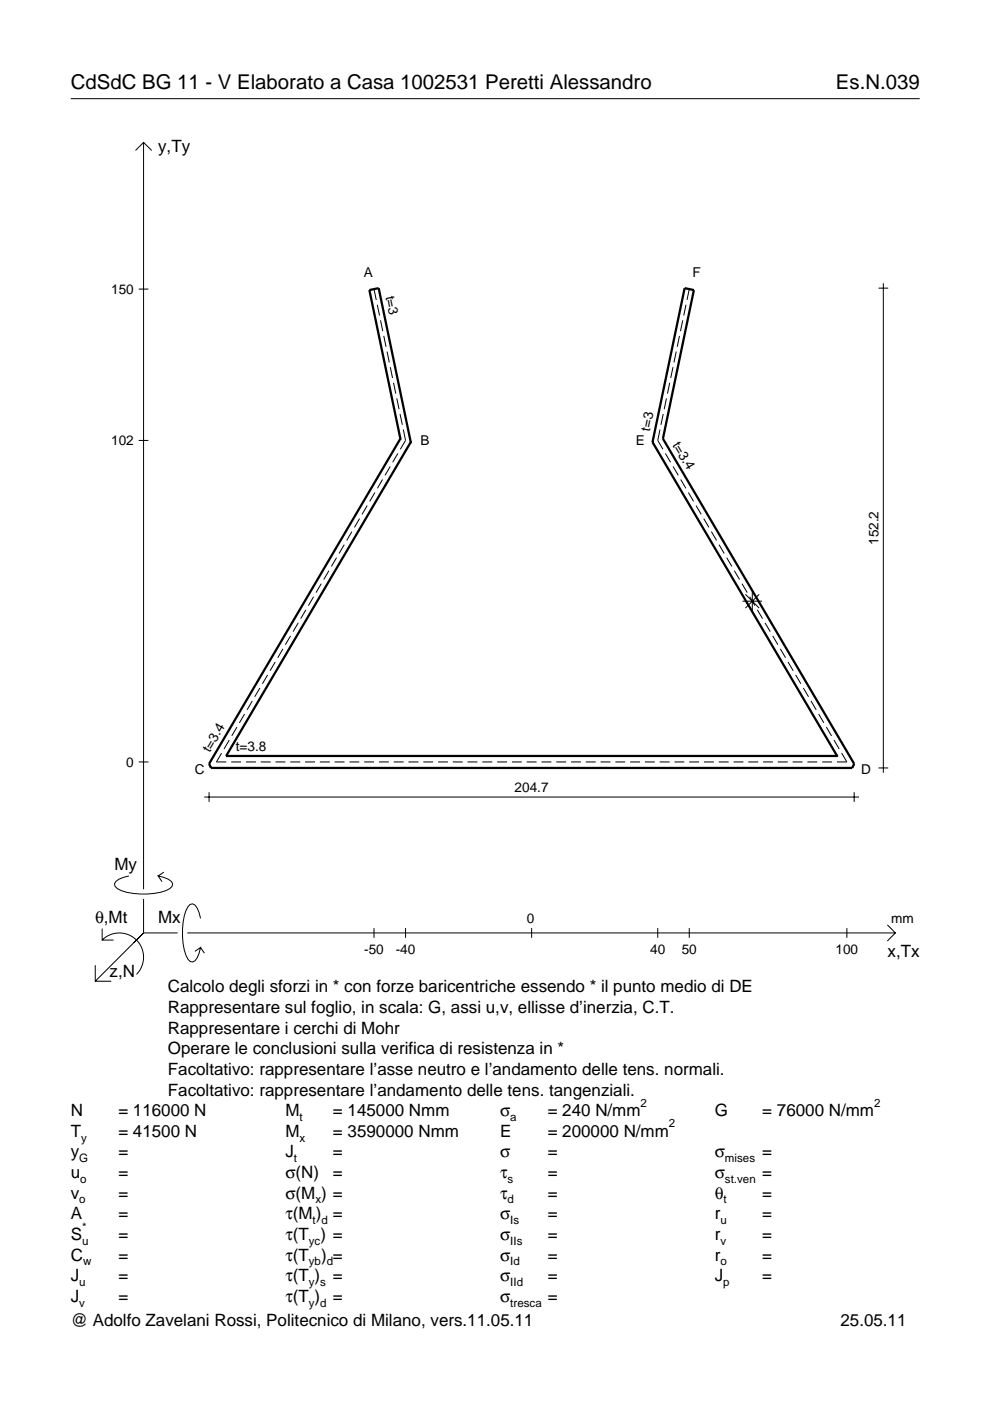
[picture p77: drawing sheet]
<svg xmlns="http://www.w3.org/2000/svg" width="210mm" height="297mm" viewBox="0 0 210 297" stroke-linecap="round" stroke-linejoin="round" font-family="sans-serif">
<defs><g id="words">
<g font-size="4.3">
<text x="15" y="18.9">CdSdC BG 11 - V Elaborato a Casa 1002531 Peretti Alessandro</text>
<text x="177.2" y="18.9">Es.N.039</text>
</g>
<g font-size="3.6">
<text x="33.5" y="32.3">y,Ty</text>
<text x="24.3" y="184.4">My</text>
<text x="20.1" y="195.7">θ,Mt</text>
<text x="33.5" y="195.7">Mx</text>
<text x="188.2" y="203">x,Tx</text>
<text x="23.2" y="207.1">z,N</text>
<text x="35.6" y="210.4">Calcolo degli sforzi in * con forze baricentriche essendo * il punto medio di DE</text>
<text x="35.6" y="214.8">Rappresentare sul foglio, in scala: G, assi u,v, ellisse d’inerzia, C.T.</text>
<text x="35.6" y="219.2">Rappresentare i cerchi di Mohr</text>
<text x="35.6" y="223.5">Operare le conclusioni sulla verifica di resistenza in *</text>
<text x="35.6" y="227.9">Facoltativo: rappresentare l’asse neutro e l’andamento delle tens. normali.</text>
<text x="35.6" y="232.3">Facoltativo: rappresentare l’andamento delle tens. tangenziali.</text>
<text x="15" y="236.7">N</text>
<text x="25.1" y="236.7">= 116000 N</text>
<text x="60.5" y="236.7">M</text>
<text x="70.6" y="236.7">= 145000 Nmm</text>
<text x="106" y="236.7">σ</text>
<text x="116.1" y="236.7">= 240 N/mm</text>
<text x="151.5" y="236.7">G</text>
<text x="161.6" y="236.7">= 76000 N/mm</text>
<text x="15" y="241">T</text>
<text x="15" y="245.4">y</text>
<text x="25.1" y="241">= 41500 N</text>
<text x="25.1" y="245.4">=</text>
<text x="60.5" y="245.4">J</text>
<text x="60.5" y="241">M</text>
<text x="70.6" y="241">= 3590000 Nmm</text>
<text x="70.6" y="245.4">=</text>
<text x="106" y="241">E</text>
<text x="106" y="245.4">σ</text>
<text x="116.1" y="245.4">=</text>
<text x="116.1" y="241">= 200000 N/mm</text>
<text x="151.5" y="245.4">σ</text>
<text x="161.6" y="245.4">=</text>
<text x="15" y="249.8">u</text>
<text x="25.1" y="249.8">=</text>
<text x="60.5" y="249.8">σ(N)</text>
<text x="70.6" y="249.8">=</text>
<text x="106" y="249.8">τ</text>
<text x="116.1" y="249.8">=</text>
<text x="151.5" y="249.8">σ</text>
<text x="161.6" y="249.8">=</text>
<text x="15" y="254.2">v</text>
<text x="25.1" y="254.2">=</text>
<text x="60.5" y="254.2">σ(M ) =</text>
<text x="106" y="254.2">τ</text>
<text x="116.1" y="254.2">=</text>
<text x="151.5" y="254.2">θ</text>
<text x="161.6" y="254.2">=</text>
<text x="15" y="258.5">A</text>
<text x="15" y="262.9">S</text>
<text x="25.1" y="262.9">=</text>
<text x="25.1" y="258.5">=</text>
<text x="60.5" y="258.5">τ(M ) =</text>
<text x="60.5" y="262.9">τ(T ) =</text>
<text x="106" y="258.5">σ</text>
<text x="106" y="262.9">σ</text>
<text x="116.1" y="258.5">=</text>
<text x="116.1" y="262.9">=</text>
<text x="151.5" y="258.5">r</text>
<text x="151.5" y="262.9">r</text>
<text x="161.6" y="258.5">=</text>
<text x="161.6" y="262.9">=</text>
<text x="15" y="267.3">C</text>
<text x="25.1" y="267.3">=</text>
<text x="60.5" y="267.3">τ(T</text>
<text x="68.1" y="267.3">) =</text>
<text x="106" y="267.3">σ</text>
<text x="116.1" y="267.3">=</text>
<text x="151.5" y="267.3">r</text>
<text x="161.6" y="267.3">=</text>
<text x="15" y="271.7">J</text>
<text x="25.1" y="271.7">=</text>
<text x="60.5" y="271.7">τ(T )</text>
<text x="70.6" y="271.7">=</text>
<text x="106" y="271.7">σ</text>
<text x="116.1" y="271.7">=</text>
<text x="151.5" y="271.7">J</text>
<text x="161.6" y="271.7">=</text>
<text x="15" y="281.2">@ Adolfo Zavelani Rossi, Politecnico di Milano, vers.11.05.11</text>
<text x="15" y="276">J</text>
<text x="25.1" y="276">=</text>
<text x="60.5" y="276">τ(T )</text>
<text x="70.6" y="276">=</text>
<text x="106" y="276">σ</text>
<text x="116.1" y="276">=</text>
<text x="178.2" y="281.2">25.05.11</text>
</g>
<g font-size="2.9">
<text x="77.1" y="58.7">A</text>
<text x="146.8" y="58.7">F</text>
<text x="23.6" y="62.3">150</text>
<text x="81.7" y="62.9" transform="rotate(78 81.7 62.9)">t=3</text>
<text x="23.6" y="94.4">102</text>
<text x="89.2" y="94.3">B</text>
<text x="134.8" y="94.3">E</text>
<text x="137.8" y="91.5" transform="rotate(-78 137.8 91.5)">t=3</text>
<text x="142.5" y="94.3" transform="rotate(60 142.5 94.3)">t=3.4</text>
<text x="186.3" y="115.6" transform="rotate(-90 186.3 115.6)">152.2</text>
<text x="44.5" y="159.7" transform="rotate(-60 44.5 159.7)">t=3.4</text>
<text x="50" y="159.3">t=3.8</text>
<text x="26.8" y="162.6">0</text>
<text x="41.3" y="164">C</text>
<text x="109.1" y="168">204.7</text>
<text x="182.6" y="164">D</text>
<text x="111.7" y="195.7">0</text>
<text x="189" y="195.7">mm</text>
<text x="77.2" y="202.2">-50</text>
<text x="83.9" y="202.2">-40</text>
<text x="137.9" y="202.2">40</text>
<text x="144.5" y="202.2">50</text>
<text x="177.2" y="202.2">100</text>
</g>
<g font-size="2.4">
<text x="63.5" y="237.7">t</text>
<text x="108.2" y="237.7">a</text>
<text x="135.8" y="234.7">2</text>
<text x="141.8" y="239">2</text>
<text x="185.3" y="234.7">2</text>
<text x="17.2" y="242">y</text>
<text x="63.5" y="242">x</text>
<text x="16.8" y="246.4">G</text>
<text x="17" y="250.8">o</text>
<text x="62.3" y="246.4">t</text>
<text x="107.6" y="250.8">s</text>
<text x="153.7" y="246.4">mises</text>
<text x="153.7" y="250.8">st.ven</text>
<text x="16.8" y="255.2">o</text>
<text x="66.9" y="255.2">x</text>
<text x="107.6" y="255.2">d</text>
<text x="153.4" y="255.2">t</text>
<text x="17.4" y="263.9">u</text>
<text x="17.4" y="260.9">*</text>
<text x="65.5" y="263.9">yc</text>
<text x="66.3" y="259.5">t d</text>
<text x="108.2" y="259.5">Is</text>
<text x="108.2" y="263.9">IIs</text>
<text x="152.7" y="259.5">u</text>
<text x="152.7" y="263.9">v</text>
<text x="17.6" y="268.3">w</text>
<text x="65.5" y="268.3">yb d</text>
<text x="108.2" y="268.3">Id</text>
<text x="152.7" y="268.3">o</text>
<text x="16.8" y="272.7">u</text>
<text x="65.5" y="272.7">y s</text>
<text x="108.2" y="272.7">IId</text>
<text x="153.3" y="272.7">p</text>
<text x="16.8" y="277">v</text>
<text x="65.5" y="277">y d</text>
<text x="108.2" y="277">tresca</text>
</g>
</g></defs>
<g fill="none" stroke="#000" stroke-width=".21">
<path d="M15 20.9h180M28.7 31.9l1.7-1.7 1.8 1.7M30.4 30.2v158.3M29.4 61.3h2.1M79.3 61.3l.5 2.3M80 64.6l.5 2.3M80.7 67.9l.5 2.3M81.4 71.2l.4 2.3M82.1 74.5l.4 2.3M82.7 77.8l.5 2.3M142.7 77.8l-.5 2.3M143.4 74.5l-.5 2.3"/>
<path d="M144.1 71.2l-.5 2.3M144.8 67.9l-.5 2.3M145.4 64.6l-.4 2.3M146.1 61.3l-.4 2.3M186.3 61.1h2M187.3 60.1v103.8M29.4 93.4h2.1M82.7 98.9l-1.1 1.9M83.4 81.2l.5 2.3M84.1 84.5l.5 2.3M84.4 96.1l-1.1 1.9M84.8 87.8l.5 2.3"/>
<path d="M85.5 91.1l.5 2.3-1.1 1.9M139.9 91.1l-.4 2.3 1.1 1.9M140.6 87.8l-.5 2.3M141.1 96.1l1.1 1.9M141.3 84.5l-.5 2.3M142 81.2l-.5 2.3M142.7 98.9l1.1 1.9M71.4 118.2l-1.1 1.9M73 115.5l-1.1 1.9M74.6 112.7l-1.1 1.9M76.2 110l-1.1 1.8M77.9 107.2l-1.1 1.9"/>
<path d="M79.5 104.4l-1.1 1.9M81.1 101.7l-1.1 1.8M144.3 101.7l1.1 1.8M146 104.4l1.1 1.9M147.6 107.2l1.1 1.9M149.2 110l1.1 1.8M150.8 112.7l1.1 1.9M152.4 115.5l1.2 1.9M154.1 118.2l1.1 1.9M60 137.6l-1.1 1.9M61.6 134.8l-1.1 1.9M63.2 132.1l-1.1 1.8"/>
<path d="M64.9 129.3l-1.1 1.9M66.5 126.5l-1.1 1.9M68.1 123.8l-1.1 1.8M69.7 121l-1.1 1.9M155.7 121l1.1 1.9M157.3 123.8l1.1 1.8M157.4 127.5h4.2M158 126l3 2.9M158.9 126.5l1.2 1.9M159.5 125.4v4.1M160.6 129.3l1.1 1.9M161 126l-3 2.9"/>
<path d="M162.2 132.1l1.1 1.8M163.8 134.8l1.1 1.9M165.4 137.6l1.2 1.9M47 159.7l-1.1 1.9h2.1M48.6 156.9l-1.1 1.9M50.2 154.2l-1.1 1.8M51.9 151.4l-1.1 1.9M53.5 148.6l-1.1 1.9M55.1 145.9l-1.1 1.8M56.7 143.1l-1.1 1.9M58.4 140.3l-1.1 1.9M167.1 140.3l1.1 1.9"/>
<path d="M168.7 143.1l1.1 1.9M170.3 145.9l1.1 1.8M171.9 148.6l1.2 1.9M173.6 151.4l1.1 1.9M175.2 154.2l1.1 1.8M176.8 156.9l1.1 1.9M178.4 159.7l1.2 1.9h-2.2M29.4 161.6h2.1M43.3 169h138.8M44.3 168v2M49 161.6h2.1M52.1 161.6h2.2"/>
<path d="M55.3 161.6h2.1M58.4 161.6h2.1M61.5 161.6h2.1M64.7 161.6h2.1M67.8 161.6h2.1M70.9 161.6h2.1M74.1 161.6h2.1M77.2 161.6h2.1M80.3 161.6h2.1M83.5 161.6h2.1M86.6 161.6h2.1M89.7 161.6h2.1"/>
<path d="M92.9 161.6h2.1M96 161.6h2.1M99.1 161.6h2.1M102.3 161.6h2.1M105.4 161.6h2.1M108.5 161.6h2.1M111.7 161.6h2.1M114.8 161.6h2.1M117.9 161.6h2.1M121.1 161.6h2.1M124.2 161.6h2.1M127.3 161.6h2.1"/>
<path d="M130.5 161.6h2.1M133.6 161.6h2.1M136.7 161.6h2.1M139.9 161.6h2.1M143 161.6h2.1M146.1 161.6h2.1M149.3 161.6h2.1M152.4 161.6h2.1M155.5 161.6h2.1M158.7 161.6h2.1M161.8 161.6h2.1M164.9 161.6h2.1"/>
<path d="M168.1 161.6h2.1M171.2 161.6h2.1M174.3 161.6h2.1M181.1 168v2M186.3 162.8h2M21.7 199.3a5.1 5.1 0 0 1 7.2 0 5.1 5.1 0 0 1 0 7.3M21.7 196.9v2.4h2.4M27.3 185.7a3.6 3.6 0 0 0-3 1.7l.1 .5a5.6 5.6 0 0 0 3.8 1.5 13.4 13.4 0 0 0 7.8-1l.5-.5 .1-.5a3.6 3.6 0 0 0-3.1-1.7l.8 1.2M30.4 190.6v7.2M30.4 197.8l-10.2 10.2M30.4 197.8h7.2M34.7 184.9l-1.2 .8"/>
<path d="M39.7 197.8h150.1M42.5 194.7a3.6 3.6 0 0 0-1.7-3.1l-.5 .2a5.7 5.7 0 0 0-1.5 3.7 13.3 13.3 0 0 0 1 7.9l.5 .5 .5 .1a3.6 3.6 0 0 0 1.7-3.1l-1.2 .8M79.3 196.8v2M86 196.8v2M112.7 196.8v2M139.5 196.8v2M146.1 196.8v2M179.6 196.8v2M188.1 196.1l1.7 1.7-1.7 1.7M20.2 204.7v3.3h3.4M42.5 200.9l.8 1.2"/>
</g>
<path d="M84.9 93h.1M84.9 93l-6.6-31.5 2-.4 6.8 32.6M84.9 93l-40.6 69 .4 .8h136l.4-.8-40.5-69M87.1 93.7h.1M87.1 93.7l-39.2 66.6M138.3 93.7h.1M138.3 93.7l39.2 66.6M140.6 93h.1M140.6 93l6.5-31.5-1.9-.4-6.9 32.6M47.9 160.3h.1M47.9 160.3h129.6M177.5 160.3h.1" fill="none" stroke="#000" stroke-width=".48"/>
<use href="#words"/>
</svg>
